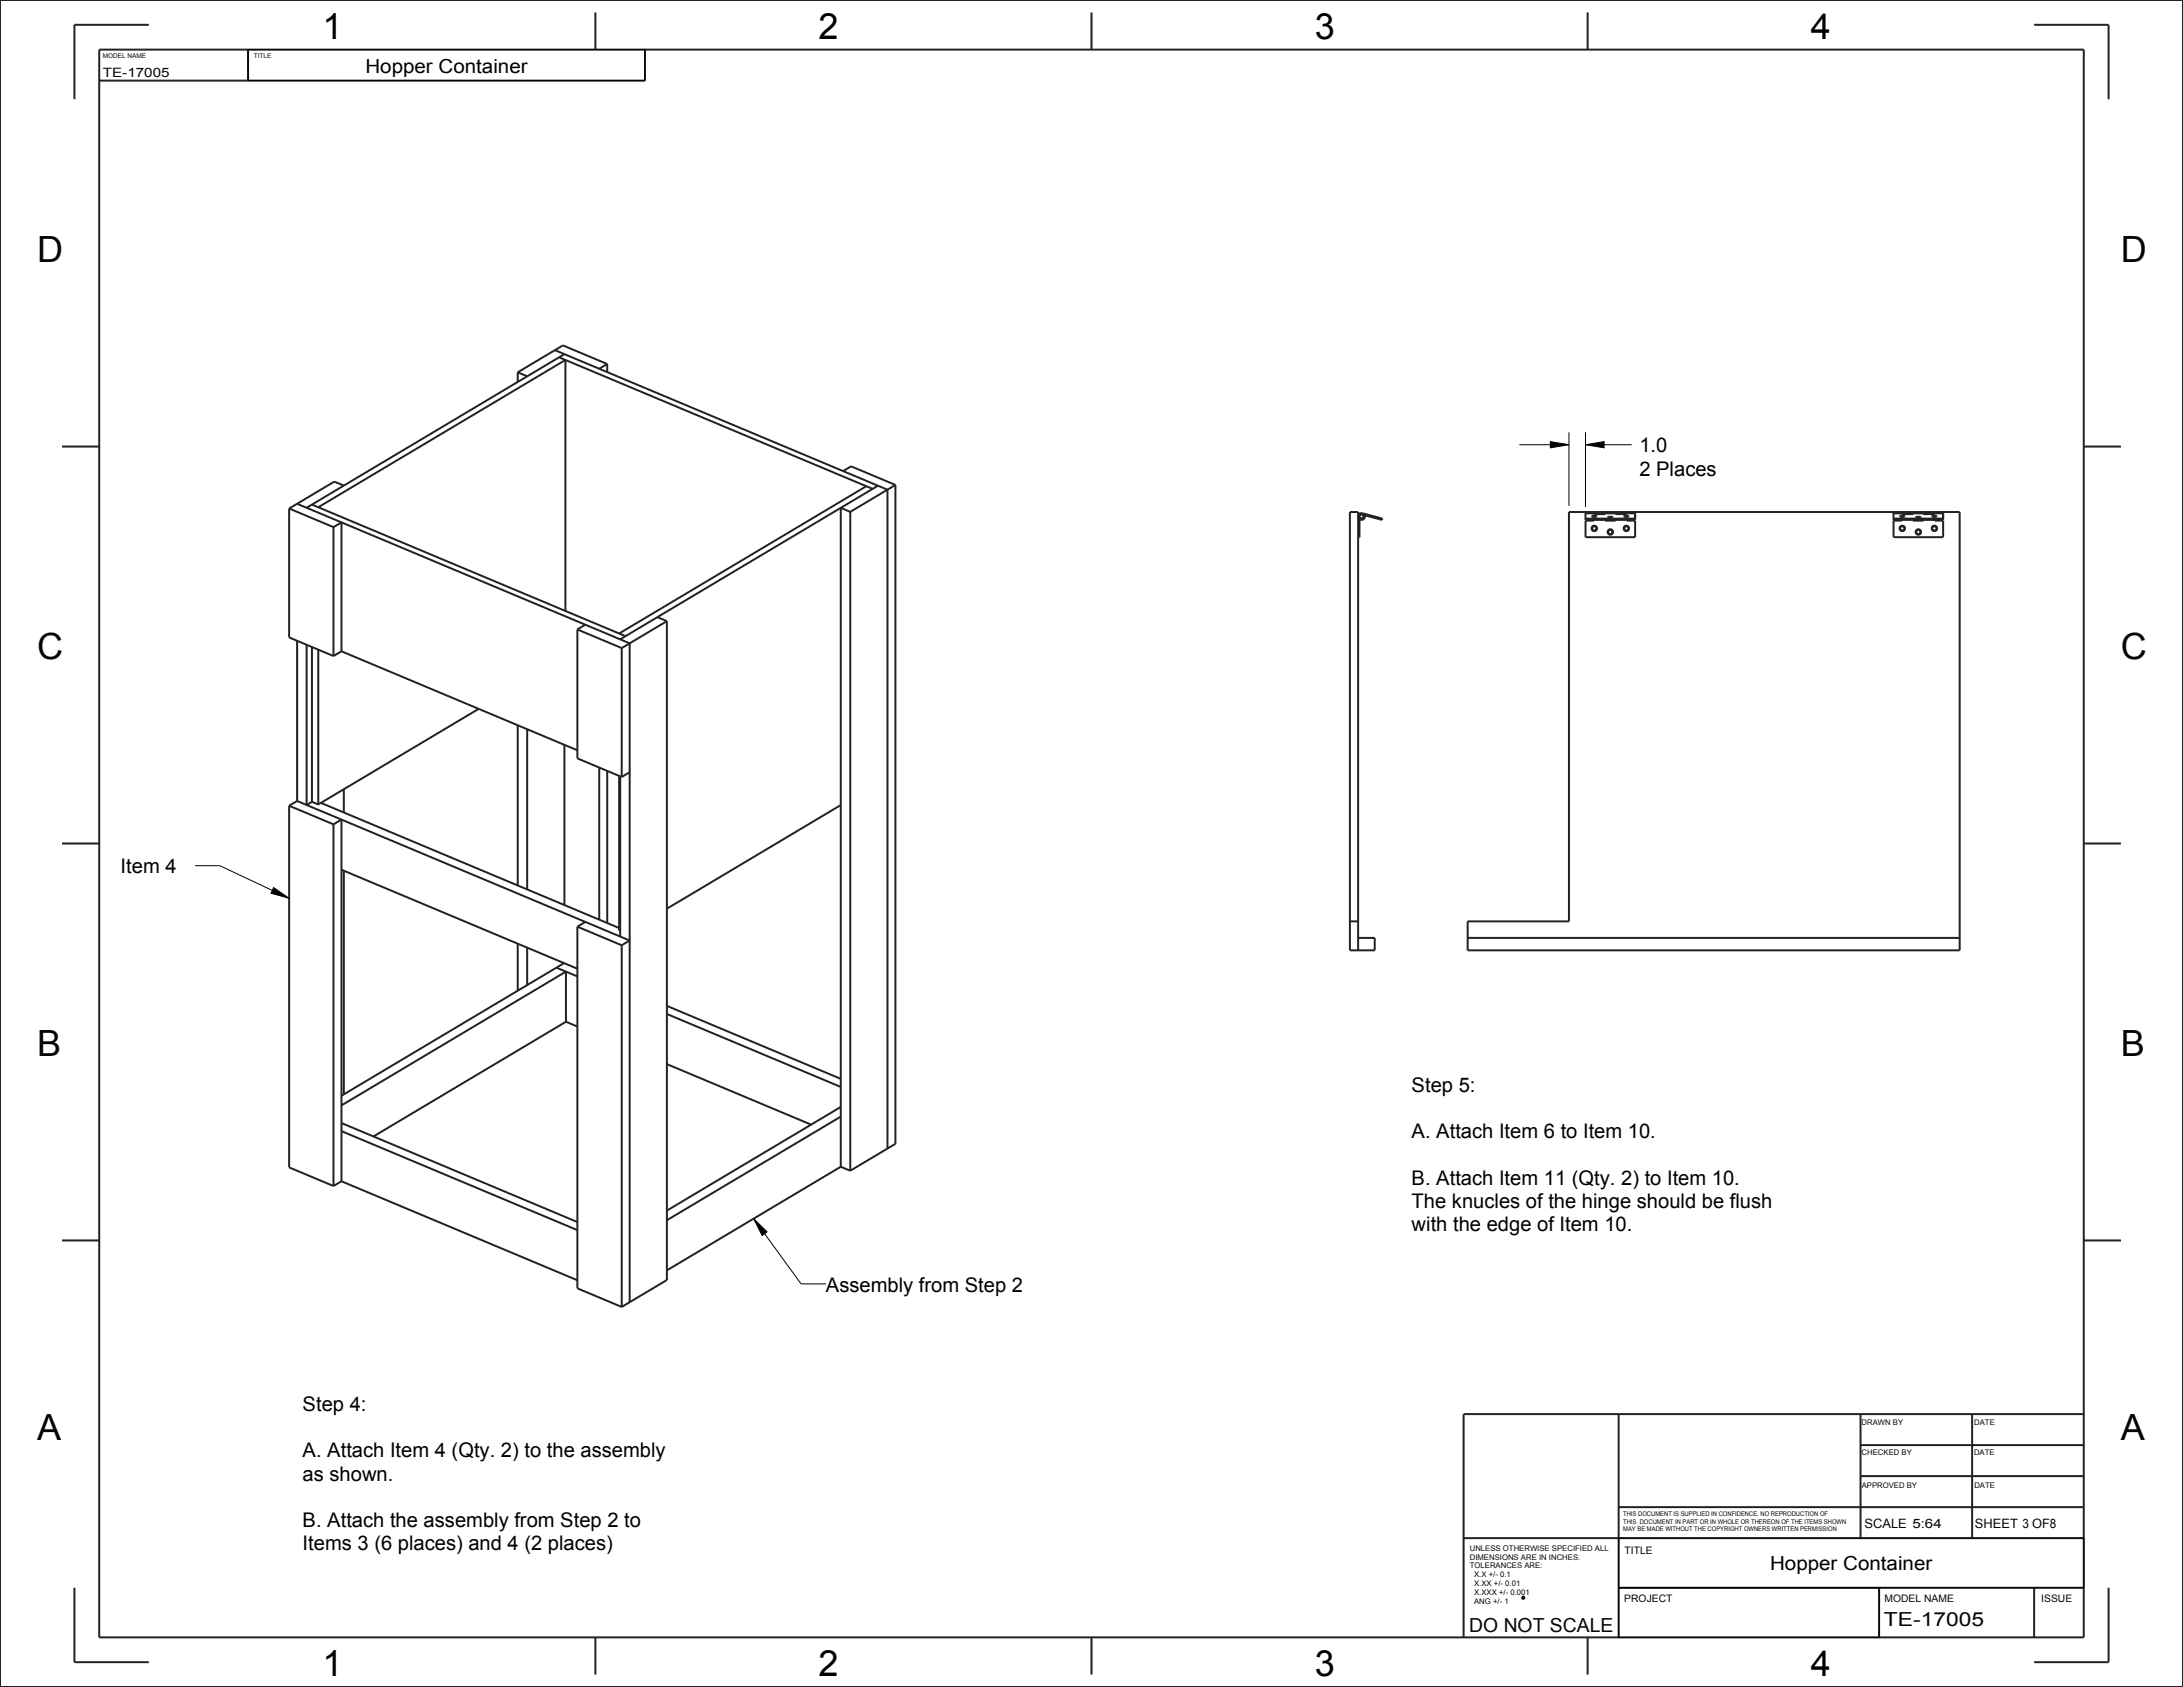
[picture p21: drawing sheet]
<svg xmlns="http://www.w3.org/2000/svg" width="559mm" height="432mm" viewBox="0 0 559 432" stroke-linecap="round" stroke-linejoin="round" font-family="sans-serif">
<defs><g id="words">
<g font-size="9.2">
<text x="82.5" y="9.9">1</text>
<text x="209.5" y="9.9">2</text>
<text x="336.5" y="9.9">3</text>
<text x="463.5" y="9.9">4</text>
<text x="82.5" y="429">1</text>
<text x="209.5" y="429">2</text>
<text x="336.5" y="429">3</text>
<text x="463.5" y="429">4</text>
</g>
<g font-size="9.2" fill="#060606">
<text x="9.5" y="67.1">D</text>
<text x="542.9" y="67.1">D</text>
<text x="9.5" y="168.7">C</text>
<text x="542.9" y="168.7">C</text>
<text x="9.5" y="270.3">B</text>
<text x="542.9" y="270.3">B</text>
<text x="9.5" y="368.7">A</text>
<text x="542.9" y="368.7">A</text>
</g>
<g font-size="5.2">
<text x="419.7" y="115.8">1.0</text>
<text x="419.7" y="121.8">2 Places</text>
<text x="30.9" y="223.6">Item 4</text>
<text x="361.4" y="279.5">Step 5:</text>
<text x="361.4" y="291.4">A. Attach Item 6 to Item 10.</text>
<text x="361.4" y="303.3">B. Attach Item 11 (Qty. 2) to Item 10.</text>
<text x="361.4" y="309.3">The knucles of the hinge should be flush</text>
<text x="361.4" y="315.2">with the edge of Item 10.</text>
<text x="211.4" y="330.6">Assembly from Step 2</text>
<text x="77.5" y="361.1">Step 4:</text>
<text x="77.5" y="373">A. Attach Item 4 (Qty. 2) to the assembly</text>
<text x="77.5" y="378.9">as shown.</text>
<text x="77.5" y="390.9">B. Attach the assembly from Step 2 to</text>
<text x="77.5" y="396.8">Items 3 (6 places) and 4 (2 places)</text>
</g>
<g font-size="5">
<text x="93.5" y="18.6">Hopper Container</text>
<text x="453.1" y="402">Hopper Container</text>
</g>
<g font-size="5" fill="#060606">
<text x="376.1" y="417.6">DO NOT SCALE</text>
<text x="482.2" y="416.2">TE-17005</text>
</g>
<g font-size="3.3" fill="#060606">
<text x="26.3" y="19.8">TE-17005</text>
<text x="477.3" y="391">SCALE 5:64</text>
<text x="505.6" y="391.1">SHEET 3 OF8</text>
</g>
<g font-size="2.6" fill="#060606">
<text x="415.9" y="397.9">TITLE</text>
<text x="415.8" y="410.1">PROJECT</text>
<text x="482.4" y="410">MODEL NAME</text>
<text x="522.5" y="410.1">ISSUE</text>
</g>
<g font-size="2" fill="#060606">
<text x="476.5" y="364.7">DRAWN BY</text>
<text x="505.4" y="364.7">DATE</text>
<text x="476.5" y="372.5">CHECKED BY</text>
<text x="505.3" y="372.5">DATE</text>
<text x="476.6" y="380.8">APPROVED BY</text>
<text x="505.4" y="380.8">DATE</text>
<text x="376.2" y="396.9">UNLESS OTHERWISE SPECIFIED ALL</text>
<text x="376.2" y="399.2">DIMENSIONS ARE IN INCHES.</text>
<text x="376.2" y="401.5">TOLERANCES ARE:</text>
<text x="377.3" y="403.8">X.X +/- 0.1</text>
<text x="377.3" y="406">X.XX +/- 0.01</text>
<text x="377.3" y="408.3">X.XXX +/- 0.001</text>
<text x="377.3" y="410.6">ANG +/- 1</text>
</g>
<g font-size="1.7" fill="#060606">
<text x="26.3" y="14.9">MODEL NAME</text>
<text x="65" y="14.8">TITLE</text>
<text x="415.5" y="388.1">THIS DOCUMENT IS SUPPLIED IN CONFIDENCE. NO REPRODUCTION OF</text>
<text x="415.5" y="390">THIS DOCUMENT IN PART OR IN WHOLE OR THEREON OF THE ITEMS SHOWN</text>
<text x="415.5" y="391.9">MAY BE MADE WITHOUT THE COPYRIGHT OWNERS WRITTEN PERMISSION</text>
</g>
</g></defs>
<path d="M389.8 408.7l.4 .1-.2 .4-.4-.1z" fill="none" stroke="#060606" stroke-width=".51"/>
<path d="M396.9 113l4.7 .8-4.7 .8zM405.9 113.8l4.7-.8v1.6zM70 227.2l4 2.7-4.6-1.3zM192.9 311.9l3.5 3.4-1.3 .9z" fill="#000"/>
<g fill="none" stroke="#000" stroke-width=".26">
<path d="M63.5 12.7h101.6v7.9h-101.6zM388.9 113.8h12.7M396.9 113l4.7 .8-4.7 .8zM401.6 110.7v18.8M405.9 113.8l4.7-.8v1.6zM405.9 110.7v19.1M405.9 113.8h11.8M49.9 221.6h6.4l17.7 8.3M70 227.2l4 2.7-4.6-1.3zM192.9 311.9l3.5 3.4-1.3 .9zM192.9 311.9l12.2 16.7h6.3M414.3 393.7h119.1v12.7h-119.1z"/>
<path d="M414.3 406.4h66.7v12.7h-66.7z"/>
</g>
<g fill="none" stroke="#222" stroke-width=".51">
<path d="M0 0h558.8v431.8h-558.8zM25.4 12.7h508v406.4h-508zM38.1 6.3h-19.1v19.1M63.5 12.7v7.9M152.4 3.2v9.5M165.1 12.7v7.9h-139.7M279.4 3.2v9.5M406.4 3.2v9.5M520.7 6.3h19.1v19.1M132.5 95.3v2.5M132.5 95.3l2.5 1M142 89.6l85.2 35.7v168.7"/>
<path d="M143.1 91.5l80.3 33.6M144.5 90.6l-66 39.4M155.4 93.2l-2 1.2M155.4 93.2l-11.3-4.8-11.6 6.9M155.4 93.2v2M15.9 114.3h9.5M533.4 114.3h9.5M74 130.2v33l11.4 4.7M74 130.2l11.4 4.7M76.1 128.9l85.1 35.8v168.6M79.9 129.2l80.2 33.6M81.5 129.8l63.2-37.7v64.3"/>
<path d="M85.4 134.9l2-1.2v33M85.4 134.9v33M88 124.3l-2.4-1-11.6 6.9M215.8 120.6l2.1-1.2 11.3 4.7M217.6 131l-2.4-1v168.6M217.6 131v168.7M221.8 124.5l-63.3 37.6M224.7 124.3l-65.9 39.3M229.2 124.1l-11.6 6.9M229.2 124.1v168.7l-11.6 6.9M347.7 133.3h.3M347.9 131.6l.8-.2 5.2 1.3-.1 .4-5.1-1.4a.52 .52 0 0 0-.7 .5 .52 .52 0 0 0 .6 .5 .52 .52 0 0 0 .4-.7l.3-.1a.86 .86 0 0 1-1 1.1 .86 .86 0 0 1-.4-1.4z"/>
<path d="M348 132.9v4.6h-.3M348.7 131.7l.3 .3M401.6 131.1h100v112.1h-125.9v-7.4h25.9zM405.9 131.3h12.7v1.8h-12.7zM405.9 131.4h2.1M407.6 132.1l1.1 .1-.7 .1zM408 133.1v.2h-2.1v4.2h12.7v-4.2h-2.2v-.2M408.5 132.2h-.8M410.9 133.1v.2h2.6v-.2M410.9 131.3v.3h-2.9v-.3M410.9 131.4h2.6M411.7 132.4h1.1l-.7 .1z"/>
<path d="M411.8 132.5h.8M415.8 132.1l1.1 .1-.7 .1zM416.4 131.3v.3h-2.9v-.3M416.4 131.4h2.2M416.7 132.2h-.8M418.6 131.7v1h-12.7M484.7 131.3h12.7v1.8h-12.7zM484.7 131.4h2.1M486.4 132.1l1.1 .1-.7 .1zM486.8 133.1v.2h-2.1v4.2h12.7v-4.2h-2.1v-.2M487.4 132.2h-.9M489.7 133.1v.2h2.7v-.2"/>
<path d="M489.7 131.3v.3h-2.9v-.3M489.7 131.4h2.7M490.5 132.4h1.1l-.7 .1zM490.6 132.5h.9M494.6 132.1l1.1 .1-.7 .1zM495.3 131.3v.3h-2.9v-.3M495.3 131.4h2.1M495.6 132.2h-.9M497.4 131.7v1h-12.7M149.8 159.9l-2 1.2M168.3 158l2.4 1M170.7 159l-11.6 6.9"/>
<path d="M170.7 159v168.6l-11.6 6.9M76.1 164v41M78.5 165v41l1.4-.8M79.9 165.6v39.6M81.5 166.3v39.6M87.4 166.7l-2 1.2M87.4 166.7l60.4 25.3M147.8 161.1v33l11.3 4.8M147.8 161.1l11.3 4.8M159.1 165.9v33M122.5 181.4l-41 24.5M132.5 185.6v41"/>
<path d="M135 186.7v41M144.5 190.6v41.1M153.4 196.5v38.9M155.4 197.3v39M158.5 198.6v39.6l.3 .1M158.8 198.7v41M161.2 197.7l-2.1 1.2M15.9 215.9h9.5M74 206.2v92.6l11.4 4.8M74 206.2l11.4 4.8M76.1 205l85.1 35.7-2.1 1.3M76.1 205l-2.1 1.2"/>
<path d="M79.9 205.2l1.6 .7M82.2 205.5l76.3 32M85.4 211v92.6M85.4 211l2-1.2v92.6M88 202v6M215.2 206.1l-44.5 26.5M533.4 215.9h9.5M87.4 222.6l60.4 25.3M88 222.9v57.2M147.8 237.2v92.6l11.3 4.7M147.8 237.2l11.3 4.8M149.8 236l-2 1.2"/>
<path d="M345.5 235.8h2.2M132.5 241.5v12.1M135 242.6v9.5M142.4 247.7l5.4 2.2M144.4 246.5l-57 34M159.1 242v92.5M170.7 259.5l44.5 18.7M170.7 257.5l44.5 18.6M347.7 240.1h4.2v3.1h-6.4v-112.1h2.2v112.1M375.7 240.1h125.9M144.9 261.5l2.9 1.3M144.9 261.5v-12.8l-57.5 34.2"/>
<path d="M144.9 261.5l-49.3 29.4M170.7 272.4l36.9 15.5M87.4 289.5l60.4 25.4M87.4 287.4l60.4 25.4M215.2 298.6l2.4 1.1M215.2 283.3l-44.5 26.6M215.2 285.8l-44.5 26.5M215.2 298.6l-44.5 26.6M15.9 317.5h9.5M87.4 302.4l-2 1.2M87.4 302.4l60.4 25.3M533.4 317.5h9.5"/>
<path d="M414.3 361.9v57.2M476.3 377.8h57.1M476.3 369.9h57.1M476.3 361.9v31.8M504.8 361.9v31.8M533.4 361.9h-158.7v57.2M374.7 393.7h158.7M414.3 385.8h119.1M19 406.4v19h19.1M152.4 419.1v9.5M279.4 419.1v9.5M406.4 419.1v9.5"/>
<path d="M414.3 406.4h119.1M481 406.4v12.7M520.7 406.4v12.7M539.8 406.4v19h-19.1"/>
<circle cx="408.1" cy="135.2" r=".56"/>
<circle cx="408.1" cy="135.2" r=".69"/>
<circle cx="412.2" cy="136.2" r=".69"/>
<circle cx="412.2" cy="136.2" r=".56"/>
<circle cx="416.3" cy="135.2" r=".69"/>
<circle cx="416.3" cy="135.2" r=".56"/>
<circle cx="486.9" cy="135.2" r=".56"/>
<circle cx="486.9" cy="135.2" r=".69"/>
<circle cx="491.1" cy="136.2" r=".69"/>
<circle cx="491.1" cy="136.2" r=".56"/>
<circle cx="495.2" cy="135.2" r=".69"/>
<circle cx="495.2" cy="135.2" r=".56"/>
</g>
<use href="#words"/>
</svg>
